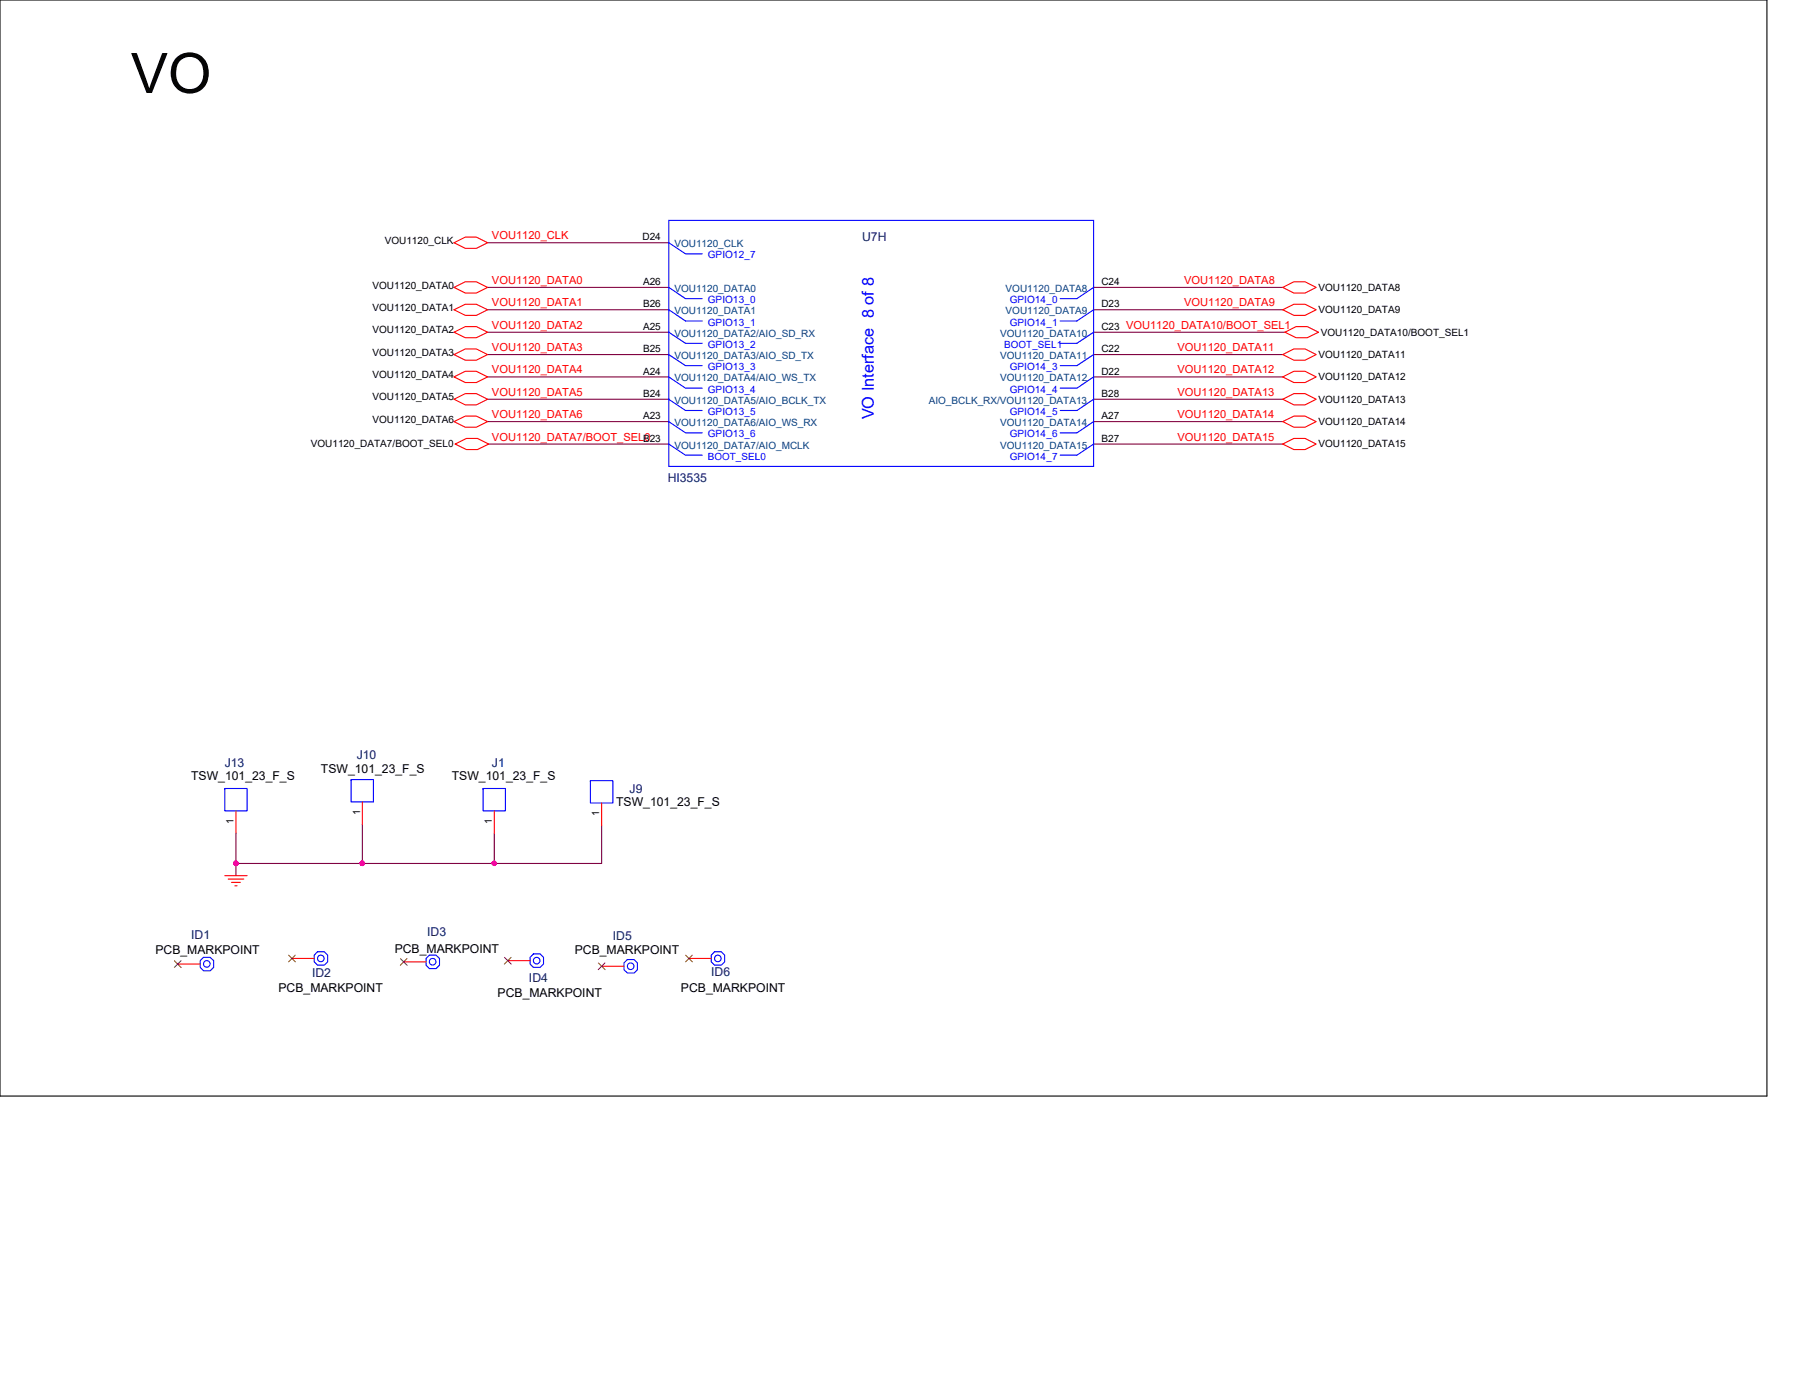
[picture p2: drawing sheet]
<svg xmlns="http://www.w3.org/2000/svg" width="279mm" height="216mm" viewBox="0 0 279 216" stroke-linecap="round" stroke-linejoin="round" font-family="sans-serif">
<defs><g id="words">
<text font-size="8.6" x="20.2" y="14.4">VO</text>
<text font-size="2.5" fill="#00f" x="135" y="64.8" transform="rotate(-90 135 64.8)">VO Interface 8 of 8</text>
<g font-size="1.9" fill="#000080">
<text x="133.2" y="37.3">U7H</text>
<text x="103.1" y="74.4">HI3535</text>
<text x="34.7" y="118.4">J13</text>
<text x="55.1" y="117.2">J10</text>
<text x="76" y="118.4">J1</text>
<text x="97.2" y="122.4">J9</text>
<text x="29.5" y="145.1">ID1</text>
<text x="66" y="144.5">ID3</text>
<text x="94.7" y="145.2">ID5</text>
<text x="48.2" y="150.9">ID2</text>
<text x="81.7" y="151.6">ID4</text>
<text x="109.9" y="150.7">ID6</text>
</g>
<g font-size="1.9">
<text x="49.6" y="119.3">TSW_101_23_F_S</text>
<text x="29.5" y="120.5">TSW_101_23_F_S</text>
<text x="69.8" y="120.5">TSW_101_23_F_S</text>
<text x="95.2" y="124.5">TSW_101_23_F_S</text>
<text x="24" y="147.3">PCB_MARKPOINT</text>
<text x="61" y="147.1">PCB_MARKPOINT</text>
<text x="88.8" y="147.3">PCB_MARKPOINT</text>
<text x="43" y="153.2">PCB_MARKPOINT</text>
<text x="76.9" y="154">PCB_MARKPOINT</text>
<text x="105.2" y="153.2">PCB_MARKPOINT</text>
</g>
<g font-size="1.7" fill="#f00">
<text x="76" y="36.9">VOU1120_CLK</text>
<text x="76" y="47.3">VOU1120_DATA1</text>
<text x="76" y="43.8">VOU1120_DATA0</text>
<text x="182.9" y="47.3">VOU1120_DATA9</text>
<text x="182.9" y="43.8">VOU1120_DATA8</text>
<text x="76" y="50.8">VOU1120_DATA2</text>
<text x="76" y="57.7">VOU1120_DATA4</text>
<text x="76" y="54.2">VOU1120_DATA3</text>
<text x="181.9" y="57.7">VOU1120_DATA12</text>
<text x="181.9" y="54.2">VOU1120_DATA11</text>
<text x="76" y="64.6">VOU1120_DATA6</text>
<text x="76" y="61.1">VOU1120_DATA5</text>
<text x="181.9" y="64.6">VOU1120_DATA14</text>
<text x="181.9" y="61.1">VOU1120_DATA13</text>
<text x="76" y="68">VOU1120_DATA7/BOOT_SEL0</text>
<text x="181.9" y="68">VOU1120_DATA15</text>
</g>
<g font-size="1.5">
<text x="59.4" y="37.7">VOU1120_CLK</text>
<text x="99.2" y="37.1">D24</text>
<text x="57.5" y="44.6">VOU1120_DATA0</text>
<text x="99.3" y="47.5">B26</text>
<text x="99.3" y="44">A26</text>
<text x="170.1" y="44">C24</text>
<text x="170.1" y="47.5">D23</text>
<text x="203.6" y="44.9">VOU1120_DATA8</text>
<text x="57.5" y="51.5">VOU1120_DATA2</text>
<text x="57.5" y="48">VOU1120_DATA1</text>
<text x="99.3" y="50.9">A25</text>
<text x="170.1" y="50.9">C23 VOU1120_DATA10/BOOT_SEL1</text>
<text x="203.6" y="48.4">VOU1120_DATA9</text>
<text x="204" y="51.8">VOU1120_DATA10/BOOT_SEL1</text>
<text x="57.5" y="54.9">VOU1120_DATA3</text>
<text x="57.5" y="58.4">VOU1120_DATA4</text>
<text x="99.3" y="57.8">A24</text>
<text x="99.3" y="54.4">B25</text>
<text x="170.1" y="57.8">D22</text>
<text x="170.1" y="54.4">C22</text>
<text x="203.6" y="55.3">VOU1120_DATA11</text>
<text x="203.6" y="58.7">VOU1120_DATA12</text>
<text x="57.5" y="61.8">VOU1120_DATA5</text>
<text x="57.5" y="65.3">VOU1120_DATA6</text>
<text x="99.3" y="64.7">A23</text>
<text x="99.3" y="61.3">B24</text>
<text x="170.1" y="64.7">A27</text>
<text x="170.1" y="61.3">B28</text>
<text x="203.6" y="62.2">VOU1120_DATA13</text>
<text x="203.6" y="65.7">VOU1120_DATA14</text>
<text x="48" y="69.1">VOU1120_DATA7/BOOT_SEL0</text>
<text x="99.3" y="68.2">B23</text>
<text x="170.1" y="68.2">B27</text>
<text x="203.6" y="69.1">VOU1120_DATA15</text>
<text x="55.6" y="125.9" transform="rotate(-90 55.6 125.9)">1</text>
<text x="36.1" y="127.3" transform="rotate(-90 36.1 127.3)">1</text>
<text x="76" y="127.3" transform="rotate(-90 76 127.3)">1</text>
<text x="92.6" y="126.1" transform="rotate(-90 92.6 126.1)">1</text>
</g>
<g font-size="1.5" fill="#004080">
<text x="104.2" y="38.2">VOU1120_CLK</text>
<text x="104.2" y="45.1">VOU1120_DATA0</text>
<text x="155.3" y="45.1">VOU1120_DATA8</text>
<text x="104.2" y="52">VOU1120_DATA2/AIO_SD_RX</text>
<text x="104.2" y="48.5">VOU1120_DATA1</text>
<text x="154.5" y="52">VOU1120_DATA10</text>
<text x="155.3" y="48.5">VOU1120_DATA9</text>
<text x="104.2" y="58.9">VOU1120_DATA4/AIO_WS_TX</text>
<text x="104.2" y="55.5">VOU1120_DATA3/AIO_SD_TX</text>
<text x="154.5" y="58.9">VOU1120_DATA12</text>
<text x="154.5" y="55.5">VOU1120_DATA11</text>
<text x="104.2" y="65.8">VOU1120_DATA6/AIO_WS_RX</text>
<text x="104.2" y="62.4">VOU1120_DATA5/AIO_BCLK_TX</text>
<text x="143.4" y="62.4">AIO_BCLK_RX/VOU1120_DATA13</text>
<text x="154.5" y="65.8">VOU1120_DATA14</text>
<text x="104.2" y="69.3">VOU1120_DATA7/AIO_MCLK</text>
<text x="154.5" y="69.3">VOU1120_DATA15</text>
</g>
<g font-size="1.5" fill="#00f">
<text x="109.3" y="39.9">GPIO12_7</text>
<text x="109.3" y="46.8">GPIO13_0</text>
<text x="156" y="46.8">GPIO14_0</text>
<text x="109.3" y="53.7">GPIO13_2</text>
<text x="109.3" y="50.3">GPIO13_1</text>
<text x="155.1" y="53.7">BOOT_SEL1</text>
<text x="156" y="50.3">GPIO14_1</text>
<text x="109.3" y="57.2">GPIO13_3</text>
<text x="156" y="57.2">GPIO14_3</text>
<text x="109.3" y="64.1">GPIO13_5</text>
<text x="109.3" y="60.6">GPIO13_4</text>
<text x="156" y="64.1">GPIO14_5</text>
<text x="156" y="60.6">GPIO14_4</text>
<text x="109.3" y="71">BOOT_SEL0</text>
<text x="109.3" y="67.5">GPIO13_6</text>
<text x="156" y="71">GPIO14_7</text>
<text x="156" y="67.5">GPIO14_6</text>
</g>
</g></defs>
<path d="M0 0h272.9v169.3h-272.9z" fill="none" stroke="#000" stroke-width=".17"/>
<g fill="none" stroke="#800040" stroke-width=".17">
<path d="M75.3 37.5h28M75.3 58.2h28M75.3 54.8h28M75.3 51.3h28M75.3 47.8h28M75.3 44.4h28M168.9 58.2h29.2M168.9 54.8h29.2M168.9 47.8h29.2M168.9 44.4h29.2M168.9 51.3h29.6M75.3 65.1h28"/>
<path d="M75.3 61.7h28M75.5 68.6h27.8M168.9 68.6h29.2M168.9 65.1h29.2M168.9 61.7h29.2M36.4 133.3v1.9M36.4 133.3h19.6M36.4 128.7v4.6M56 133.3h20.3M56 127.3v6M76.3 128.7v4.6M92.9 127.5v5.8h-16.6"/>
</g>
<g fill="#f0f" stroke="#f0f" stroke-width=".17">
<circle cx="76.3" cy="133.3" r=".34"/>
<circle cx="55.9" cy="133.3" r=".34"/>
<circle cx="36.4" cy="133.3" r=".34"/>
</g>
<g fill="none" stroke="#f00" stroke-width=".17">
<path d="M70.1 37.5l1.8-.9h1.7l1.7 .9-1.7 .9h-1.7zM103.3 37.5h.1M70.1 44.4l1.8-.9h1.7l1.7 .9-1.7 .9h-1.7zM70.1 51.3l1.8-.9h1.7l1.7 .9-1.7 .9h-1.7zM70.1 54.8l1.8-.9h1.7l1.7 .9-1.7 .8h-1.7zM70.1 58.2l1.8-.9h1.7l1.7 .9-1.7 .9h-1.7zM70.1 47.8l1.8-.8h1.7l1.7 .8-1.7 .9h-1.7zM103.3 58.2h.1M103.3 54.8h.1M103.3 51.3h.1M103.3 47.8h.1M103.3 44.4h.1"/>
<path d="M168.9 44.4h.1M168.9 58.2h.1M168.9 54.8h.1M168.9 51.3h.1M168.9 47.8h.1M198.1 44.4l1.7-.9h1.8l1.7 .9-1.7 .9h-1.8zM198.1 47.8l1.7-.8h1.8l1.7 .8-1.7 .9h-1.8zM198.1 54.8l1.7-.9h1.8l1.7 .9-1.7 .8h-1.8zM198.1 58.2l1.7-.9h1.8l1.7 .9-1.7 .9h-1.8zM198.5 51.3l1.7-.9h1.7l1.7 .9-1.7 .9h-1.7zM70.1 61.7l1.8-.9h1.7l1.7 .9-1.7 .8h-1.7zM70.1 65.1l1.8-.8h1.7l1.7 .8-1.7 .9h-1.7z"/>
<path d="M70.3 68.6l1.7-.9h1.7l1.8 .9-1.8 .8h-1.7zM103.3 68.6h.1M103.3 65.1h.1M103.3 61.7h.1M168.9 68.6h.1M168.9 65.1h.1M168.9 61.7h.1M198.1 61.7l1.7-.9h1.8l1.7 .9-1.7 .8h-1.8zM198.1 65.1l1.7-.8h1.8l1.7 .8-1.7 .9h-1.8zM198.1 68.6l1.7-.9h1.8l1.7 .9-1.7 .8h-1.8zM34.7 135.2h3.5M35.2 135.8h2.5"/>
<path d="M35.8 136.3h1.3M36.3 136.8h.3M36.4 125.2v3.5M56 123.8v3.5M76.3 125.2v3.5M92.9 124v3.5M27.5 148.9h3.4M45.1 148h3.4M62.4 148.5h3.4M78.4 148.4h3.5M92.9 149.2h3.5M106.4 148h3.5"/>
</g>
<g fill="none" stroke="#00f" stroke-width=".17">
<path d="M103.3 34h65.6v38h-65.6zM103.3 37.5l2.6 1.7h2.6M103.3 47.8l2.6 1.8h2.6M103.3 44.4l2.6 1.7h2.6M103.3 51.3l2.6 1.7h2.6M103.3 54.8l2.6 1.7h2.6M103.3 58.2l2.6 1.7h2.6M168.9 47.8l-2.6 1.8h-2.6M168.9 44.4l-2.6 1.7h-2.6M168.9 51.3l-2.6 1.7h-2.6M168.9 54.8l-2.6 1.7h-2.6M168.9 58.2l-2.6 1.7h-2.6"/>
<path d="M103.3 61.7l2.6 1.7h2.6M103.3 65.1l2.6 1.7h2.6M103.3 68.6l2.6 1.7h2.6M168.9 61.7l-2.6 1.7h-2.6M168.9 65.1l-2.6 1.7h-2.6M168.9 68.6l-2.6 1.7h-2.6M34.7 121.8h3.5v3.4h-3.5zM34.7 121.8h.1M36.4 125.2h.1M54.2 120.4h3.5v3.4h-3.5zM54.2 120.4h.1M56 123.8h.1"/>
<path d="M74.6 121.8h3.5v3.4h-3.5zM74.6 121.8h.1M76.3 125.2h.1M91.2 120.6h.1M91.2 120.6h3.5v3.4h-3.5zM92.9 124h.1M30.9 148.9h.1M30.9 148.4l.5-.6h1.1l.5 .6v1l-.5 .5h-1.1l-.5-.5zM48.5 148h.1M49 147h1.1l.5 .5v1l-.5 .6h-1.1l-.5-.6v-1zM65.8 148.5h.1M66.3 147.5h1.1l.5 .5v1.1l-.5 .5h-1.1l-.5-.5v-1.1z"/>
<path d="M81.9 148.4h.1M82.4 147.3h1l.5 .5v1.1l-.5 .5h-1l-.5-.5v-1.1zM96.4 149.2h.1M96.9 148.2h1l.5 .5v1.1l-.5 .5h-1l-.5-.5v-1.1zM109.9 148h.1M110.4 147h1l.5 .5v1l-.5 .6h-1l-.5-.6v-1z"/>
<circle cx="31.9" cy="148.9" r=".51"/>
<circle cx="49.5" cy="148" r=".51"/>
<circle cx="66.8" cy="148.5" r=".51"/>
<circle cx="82.9" cy="148.4" r=".51"/>
<circle cx="97.4" cy="149.2" r=".51"/>
<circle cx="110.9" cy="148" r=".51"/>
</g>
<path d="M26.9 148.4l1.1 1M28 148.4l-1.1 1M44.6 147.5l1 1M45.6 147.5l-1 1M61.8 148l1.1 1.1M62.9 148l-1.1 1.1M77.9 147.8l1.1 1.1M78.9 147.8l-1 1.1M92.4 148.7l1.1 1.1M93.4 148.7l-1 1.1M105.9 147.5l1 1M106.9 147.5l-1 1" fill="none" stroke="#804000" stroke-width=".15"/>
<use href="#words"/>
</svg>
